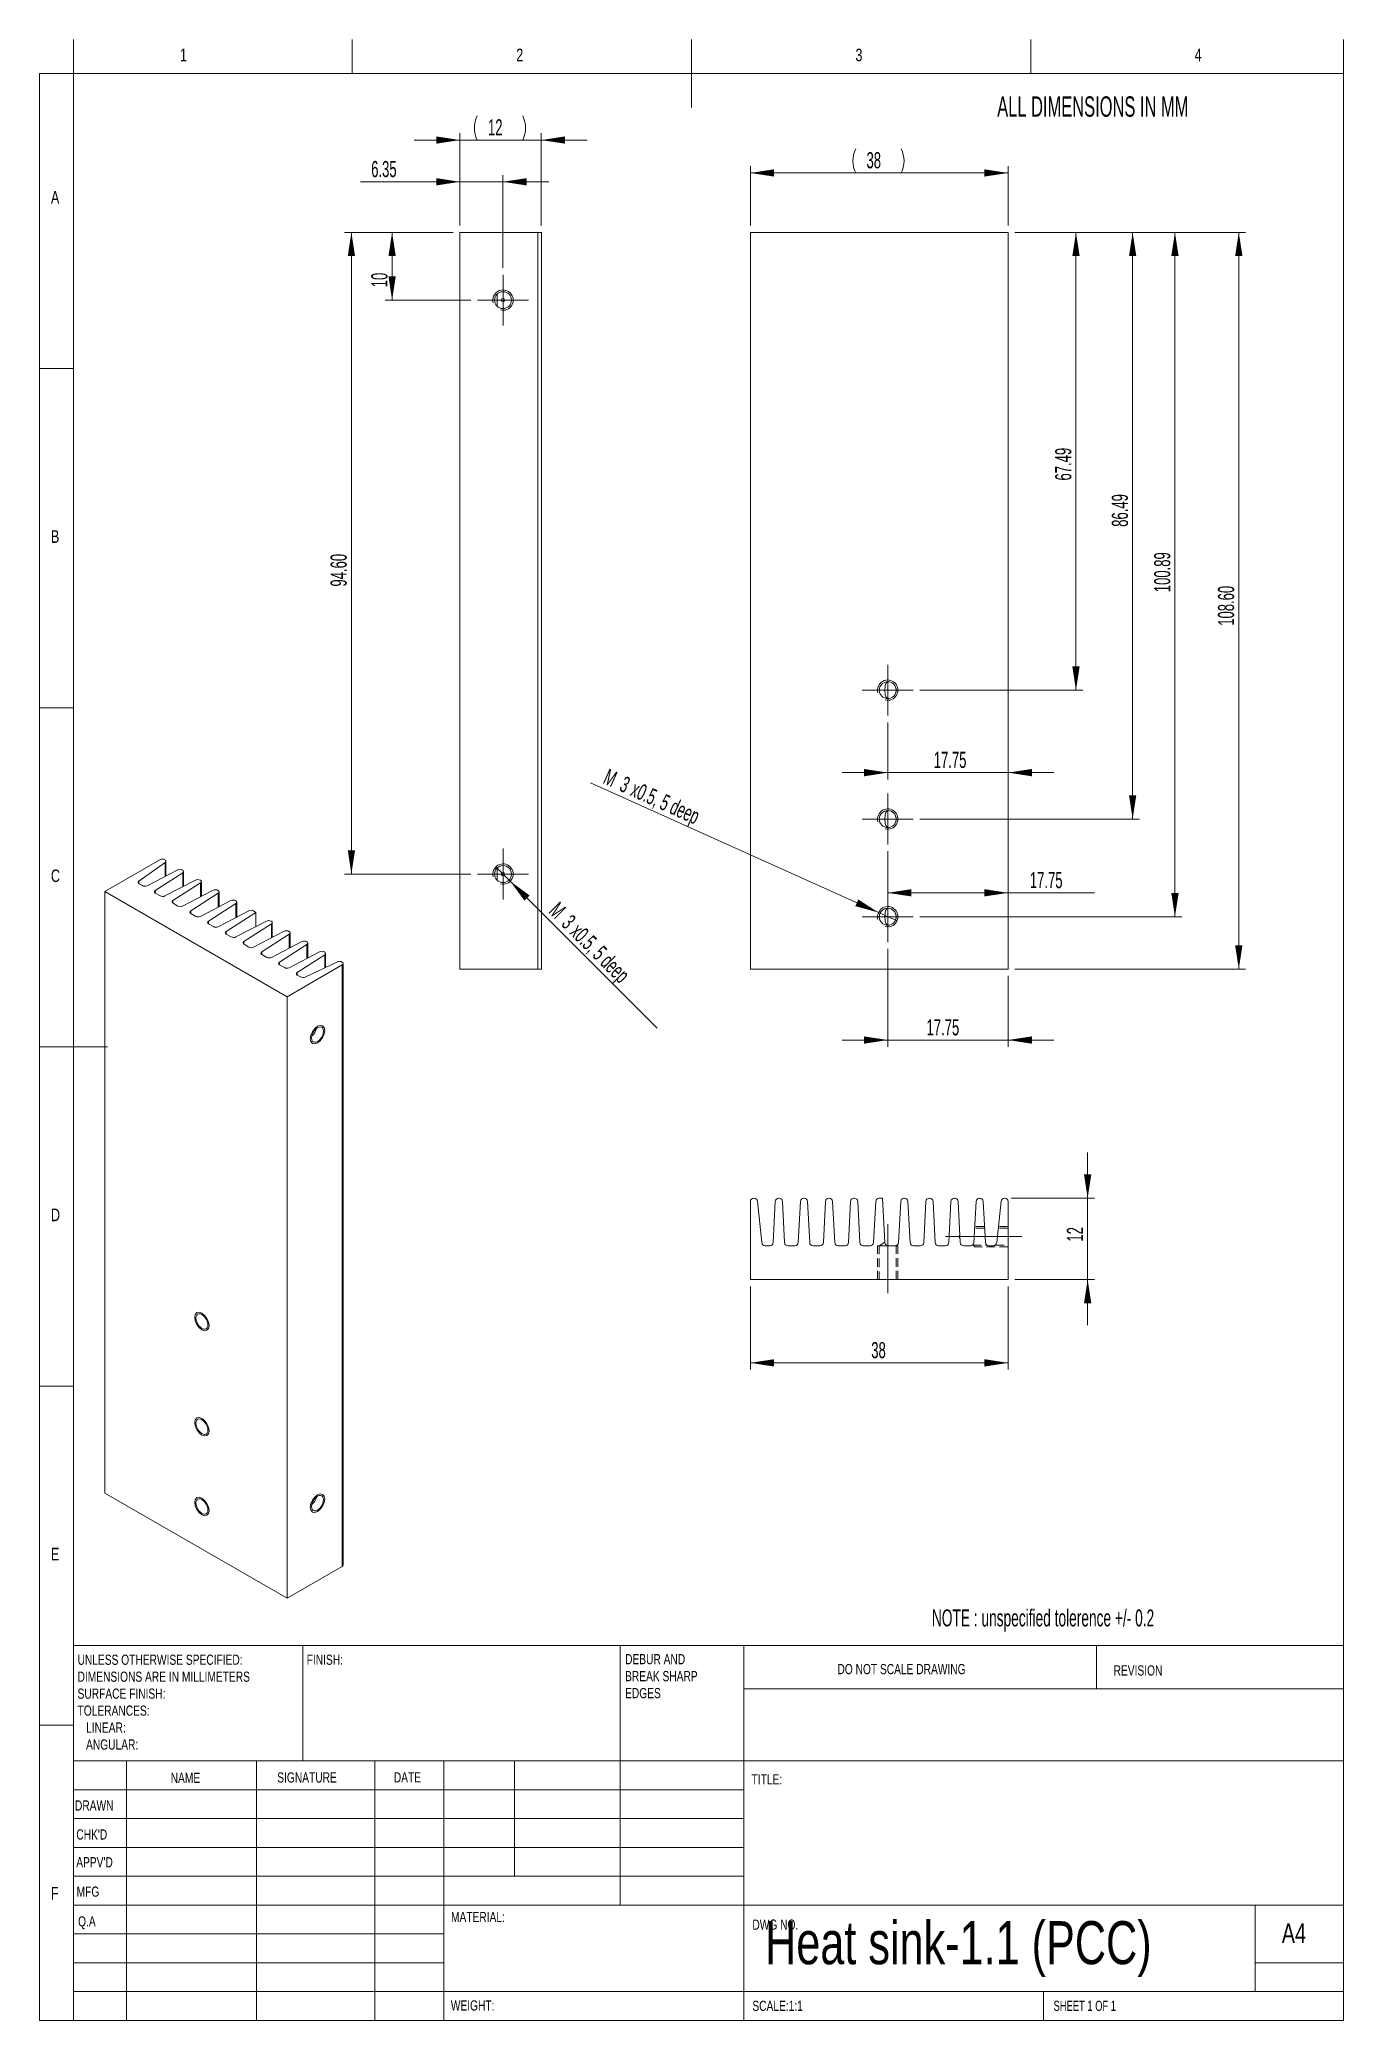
# Model space of a CAD drawing. Header units: millimetres. Extents: x 13 to 205, y 5 to 297.
import ezdxf

# ---------------------------------------------------------------- set-up
doc = ezdxf.new("R2010")
doc.units = ezdxf.units.MM
doc.linetypes.add('CENTERX2', pattern=[20.32, 12.7, -2.54, 2.54, -2.54])
doc.linetypes.add('HIDDEN', pattern=[1.905, 1.27, -0.635])
doc.styles.add('SLDTEXTSTYLE0', font='TXT', dxfattribs={"width": 0.605})
doc.styles.add('SLDTEXTSTYLE1', font='TXT', dxfattribs={"width": 0.75})
doc.styles.add('SLDTEXTSTYLE2', font='TXT', dxfattribs={"width": 0.6875})
doc.dimstyles.new('SLDDIMSTYLE0', dxfattribs={"dimtxt": 2.311487, "dimasz": 3.5, "dimexe": 0, "dimexo": 0.0625, "dimgap": 0.577872, "dimtad": 2, "dimrnd": 1e-09, "dimzin": 12, "dimdsep": 46, "dimtxsty": 'SLDTEXTSTYLE0', "dimsah": 1, "dimcen": 0.09, "dimadec": 0, "dimazin": 0, "dimtfac": 1, "dimtofl": 0, "dimtmove": 0, "dimatfit": 3, "dimfxl": 1, "dimtolj": 1, "dimtzin": 12, "dimarcsym": 0})
doc.dimstyles.new('SLDDIMSTYLE1', dxfattribs={"dimtxt": 2.311487, "dimasz": 3.5, "dimexe": 0, "dimexo": 0.0625, "dimgap": 0.577872, "dimtad": 2, "dimrnd": 1e-09, "dimzin": 12, "dimdsep": 46, "dimtxsty": 'SLDTEXTSTYLE0', "dimsah": 1, "dimcen": 0.09, "dimadec": 0, "dimazin": 0, "dimtfac": 1, "dimtofl": 0, "dimtmove": 0, "dimatfit": 3, "dimfxl": 1, "dimtolj": 1, "dimtzin": 12, "dimarcsym": 0})
doc.dimstyles.new('SLDDIMSTYLE2', dxfattribs={"dimtxt": 2.311487, "dimasz": 3.5, "dimexe": 0, "dimexo": 0.0625, "dimgap": 0.577872, "dimtad": 2, "dimrnd": 1e-09, "dimzin": 4, "dimdsep": 46, "dimtxsty": 'SLDTEXTSTYLE0', "dimsah": 1, "dimcen": 0.09, "dimadec": 0, "dimazin": 0, "dimtfac": 1, "dimtofl": 0, "dimtmove": 0, "dimatfit": 3, "dimfxl": 1, "dimtolj": 1, "dimtzin": 12, "dimarcsym": 0})
doc.dimstyles.new('SLDDIMSTYLE3', dxfattribs={"dimtxt": 2.311487, "dimasz": 3.5, "dimexe": 0, "dimexo": 0.0625, "dimgap": 0.577872, "dimtad": 2, "dimrnd": 1e-09, "dimzin": 12, "dimdsep": 46, "dimtxsty": 'SLDTEXTSTYLE0', "dimsah": 1, "dimcen": 0.09, "dimadec": 0, "dimazin": 0, "dimtfac": 1, "dimtmove": 0, "dimatfit": 3, "dimfxl": 1, "dimtolj": 1, "dimtzin": 12, "dimarcsym": 0})

msp = doc.modelspace()

# ---------------------------------------------------------------- texts
at = {"color": 7, "linetype": 'Continuous', "lineweight": 0, "attachment_point": 1}
for s, insert, char_height, style in [('1', (33.483, 295.668), 1.852, 'SLDTEXTSTYLE1'), ('2', (83.067, 295.668), 1.852, 'SLDTEXTSTYLE1'), ('3', (133.067, 295.668), 1.852, 'SLDTEXTSTYLE1'), ('4', (183.067, 295.668), 1.852, 'SLDTEXTSTYLE1'), ('ALL DIMENSIONS IN MM', (153.968, 288.633), 3, 'SLDTEXTSTYLE0'), ('A', (14.467, 274.668), 1.852, 'SLDTEXTSTYLE1'), ('B', (14.467, 224.668), 1.852, 'SLDTEXTSTYLE1'), ('C', (14.467, 174.668), 1.852, 'SLDTEXTSTYLE1'), ('D', (14.467, 124.668), 1.852, 'SLDTEXTSTYLE1'), ('E', (14.467, 74.668), 1.852, 'SLDTEXTSTYLE1'), ('NOTE : unspecified tolerence +/- 0.2', (144.338, 65.582), 2.5, 'SLDTEXTSTYLE0'), ('FINISH:', (52.171, 58.919), 1.5, 'SLDTEXTSTYLE1'), ('DO NOT SCALE DRAWING', (130.415, 57.533), 1.5, 'SLDTEXTSTYLE1'), ('REVISION', (171.128, 57.335), 1.5, 'SLDTEXTSTYLE1'), ('NAME', (32.122, 41.501), 1.5, 'SLDTEXTSTYLE1'), ('SIGNATURE', (47.834, 41.562), 1.5, 'SLDTEXTSTYLE1'), ('DATE', (65.015, 41.576), 1.5, 'SLDTEXTSTYLE1'), ('TITLE:', (117.756, 41.278), 1.5, 'SLDTEXTSTYLE1'), ('DRAWN', (18.012, 37.43), 1.5, 'SLDTEXTSTYLE1'), ("CHK'D", (18.21, 33.154), 1.5, 'SLDTEXTSTYLE1'), ("APPV'D", (18.202, 29.064), 1.5, 'SLDTEXTSTYLE1'), ('F', (14.467, 24.668), 1.852, 'SLDTEXTSTYLE1'), ('MFG', (18.255, 24.734), 1.5, 'SLDTEXTSTYLE1'), ('MATERIAL:', (73.446, 20.986), 1.5, 'SLDTEXTSTYLE1'), ('Q.A', (18.469, 20.35), 1.5, 'SLDTEXTSTYLE1'), ('DWG NO.', (117.874, 19.869), 1.5, 'SLDTEXTSTYLE1'), ('Heat sink-1.1 (PCC)', (119.751, 19.632), 6.35, 'SLDTEXTSTYLE1'), ('A4', (195.921, 19.3), 2.9104, 'SLDTEXTSTYLE1'), ('WEIGHT: ', (73.418, 7.949), 1.4986, 'SLDTEXTSTYLE1'), ('SCALE:1:1', (117.874, 7.9), 1.5, 'SLDTEXTSTYLE1'), ('SHEET 1 OF 1', (162.278, 7.9), 1.5, 'SLDTEXTSTYLE2')]:
    msp.add_mtext(s, dxfattribs=dict(at, insert=insert, char_height=char_height, style=style))

# ---------------------------------------------------------------- blocks, each defined once
blk = doc.blocks.new('SW_NOTE_0')
at = {"color": 0, "linetype": 'Continuous', "lineweight": 0, "char_height": 1.5, "attachment_point": 1, "style": 'SLDTEXTSTYLE1'}
for s, insert in [('DEBUR AND ', (0, 1.93)), ('BREAK SHARP ', (0, -0.57)), ('EDGES', (0, -3.07))]:
    blk.add_mtext(s, dxfattribs=dict(at, insert=insert))
blk = doc.blocks.new('SW_NOTE_1')
at = {"color": 0, "linetype": 'Continuous', "lineweight": 0, "char_height": 1.5, "attachment_point": 1, "style": 'SLDTEXTSTYLE1'}
for s, insert in [('UNLESS OTHERWISE SPECIFIED:', (0, 1.93)), ('DIMENSIONS ARE IN MILLIMETERS', (0, -0.57)), ('TOLERANCES:', (0, -5.57)), ('SURFACE FINISH:', (0, -3.07)), ('   LINEAR:', (0, -8.07)), ('   ANGULAR:', (0, -10.57))]:
    blk.add_mtext(s, dxfattribs=dict(at, insert=insert))
blk = doc.blocks.new('*D3')
at = {"color": 7, "linetype": 'Continuous', "lineweight": 0}
for p, q in [((117.58, 113.2), (117.58, 100.93)), ((155.58, 113.2), (155.58, 100.93)), ((117.58, 101.93), (155.58, 101.93))]:
    blk.add_line(p, q, dxfattribs=at)
for points in [[(117.58, 101.93), (121.08, 101.39), (121.08, 102.47)], [(155.58, 101.93), (152.08, 102.47), (152.08, 101.39)]]:
    blk.add_solid(points, dxfattribs=at)
at = {"color": 7, "linetype": 'Continuous', "lineweight": 0, "insert": (135.4, 105), "char_height": 2.381, "attachment_point": 1, "style": 'SLDTEXTSTYLE0'}
blk.add_mtext('38', dxfattribs=at)
blk = doc.blocks.new('*D4')
at = {"color": 7, "linetype": 'Continuous', "lineweight": 0}
for p, q in [((167.3, 126.2), (167.3, 132.93)), ((156.03, 126.2), (168.3, 126.2)), ((167.3, 114.2), (167.3, 126.2)), ((156.58, 114.2), (168.3, 114.2)), ((167.3, 114.2), (167.3, 107.47))]:
    blk.add_line(p, q, dxfattribs=at)
for points in [[(167.3, 126.2), (167.84, 129.7), (166.76, 129.7)], [(167.3, 114.2), (166.76, 110.7), (167.84, 110.7)]]:
    blk.add_solid(points, dxfattribs=at)
at = {"color": 7, "linetype": 'Continuous', "lineweight": 0, "insert": (164.23, 119.8), "char_height": 2.381, "attachment_point": 1, "rotation": 90, "style": 'SLDTEXTSTYLE0'}
blk.add_mtext('12', dxfattribs=at)
blk = doc.blocks.new('*D5')
at = {"color": 7, "linetype": 'Continuous', "lineweight": 0}
for p, q in [((156.58, 268.59), (190.58, 268.59)), ((189.58, 268.59), (189.58, 159.99)), ((156.58, 159.99), (190.58, 159.99))]:
    blk.add_line(p, q, dxfattribs=at)
for points in [[(189.58, 268.59), (189.04, 265.09), (190.12, 265.09)], [(189.58, 159.99), (190.12, 163.49), (189.04, 163.49)]]:
    blk.add_solid(points, dxfattribs=at)
at = {"color": 7, "linetype": 'Continuous', "lineweight": 0, "insert": (186.51, 210.59), "char_height": 2.381, "attachment_point": 1, "rotation": 90, "style": 'SLDTEXTSTYLE0'}
blk.add_mtext('108.60', dxfattribs=at)
blk = doc.blocks.new('*D6')
at = {"color": 7, "linetype": 'Continuous', "lineweight": 0}
for p, q in [((156.58, 268.59), (166.58, 268.59)), ((165.58, 268.59), (165.58, 201.1)), ((142.58, 201.1), (166.58, 201.1))]:
    blk.add_line(p, q, dxfattribs=at)
for points in [[(165.58, 268.59), (165.04, 265.09), (166.12, 265.09)], [(165.58, 201.1), (166.12, 204.6), (165.04, 204.6)]]:
    blk.add_solid(points, dxfattribs=at)
at = {"color": 7, "linetype": 'Continuous', "lineweight": 0, "insert": (162.51, 232), "char_height": 2.381, "attachment_point": 1, "rotation": 90, "style": 'SLDTEXTSTYLE0'}
blk.add_mtext('67.49', dxfattribs=at)
blk = doc.blocks.new('*D7')
at = {"color": 7, "linetype": 'Continuous', "lineweight": 0}
for p, q in [((156.58, 268.59), (174.93, 268.59)), ((173.93, 182.1), (173.93, 268.59)), ((142.58, 182.1), (174.93, 182.1))]:
    blk.add_line(p, q, dxfattribs=at)
for points in [[(173.93, 268.59), (173.4, 265.09), (174.47, 265.09)], [(173.93, 182.1), (174.47, 185.6), (173.4, 185.6)]]:
    blk.add_solid(points, dxfattribs=at)
at = {"color": 7, "linetype": 'Continuous', "lineweight": 0, "insert": (170.86, 225.18), "char_height": 2.381, "attachment_point": 1, "rotation": 90, "style": 'SLDTEXTSTYLE0'}
blk.add_mtext('86.49', dxfattribs=at)
blk = doc.blocks.new('*D8')
at = {"color": 7, "linetype": 'Continuous', "lineweight": 0}
for p, q in [((156.58, 268.59), (181.17, 268.59)), ((180.17, 167.7), (180.17, 268.59)), ((142.58, 167.7), (181.17, 167.7))]:
    blk.add_line(p, q, dxfattribs=at)
for points in [[(180.17, 268.59), (179.63, 265.09), (180.71, 265.09)], [(180.17, 167.7), (180.71, 171.2), (179.63, 171.2)]]:
    blk.add_solid(points, dxfattribs=at)
at = {"color": 7, "linetype": 'Continuous', "lineweight": 0, "insert": (177.1, 215.54), "char_height": 2.381, "attachment_point": 1, "rotation": 90, "style": 'SLDTEXTSTYLE0'}
blk.add_mtext('100.89', dxfattribs=at)
blk = doc.blocks.new('*D9')
at = {"color": 7, "linetype": 'Continuous', "lineweight": 0}
for p, q in [((137.83, 196.35), (137.83, 187.94)), ((137.83, 188.94), (131.1, 188.94)), ((137.83, 188.94), (155.58, 188.94)), ((155.58, 188.94), (162.31, 188.94))]:
    blk.add_line(p, q, dxfattribs=at)
for points in [[(137.83, 188.94), (134.33, 189.48), (134.33, 188.4)], [(155.58, 188.94), (159.08, 188.4), (159.08, 189.48)]]:
    blk.add_solid(points, dxfattribs=at)
at = {"color": 7, "linetype": 'Continuous', "lineweight": 0, "insert": (144.61, 192.01), "char_height": 2.381, "attachment_point": 1, "style": 'SLDTEXTSTYLE0'}
blk.add_mtext('17.75', dxfattribs=at)
blk = doc.blocks.new('*D10')
at = {"color": 7, "linetype": 'Continuous', "lineweight": 0}
for p, q in [((137.83, 162.95), (137.83, 148.52)), ((155.58, 158.99), (155.58, 148.52)), ((137.83, 149.52), (131.1, 149.52)), ((137.83, 149.52), (155.58, 149.52)), ((155.58, 149.52), (162.31, 149.52))]:
    blk.add_line(p, q, dxfattribs=at)
for points in [[(137.83, 149.52), (134.33, 150.06), (134.33, 148.98)], [(155.58, 149.52), (159.08, 148.98), (159.08, 150.06)]]:
    blk.add_solid(points, dxfattribs=at)
at = {"color": 7, "linetype": 'Continuous', "lineweight": 0, "insert": (143.55, 152.59), "char_height": 2.381, "attachment_point": 1, "style": 'SLDTEXTSTYLE0'}
blk.add_mtext('17.75', dxfattribs=at)
blk = doc.blocks.new('*D11')
at = {"color": 7, "linetype": 'Continuous', "lineweight": 0}
for p, q in [((137.83, 177.35), (137.83, 170.22)), ((137.83, 171.22), (155.58, 171.22)), ((155.58, 171.22), (168.3, 171.22))]:
    blk.add_line(p, q, dxfattribs=at)
for points in [[(137.83, 171.22), (141.33, 170.69), (141.33, 171.76)], [(155.58, 171.22), (152.08, 171.76), (152.08, 170.69)]]:
    blk.add_solid(points, dxfattribs=at)
at = {"color": 7, "linetype": 'Continuous', "lineweight": 0, "insert": (158.78, 174.29), "char_height": 2.381, "attachment_point": 1, "style": 'SLDTEXTSTYLE0'}
blk.add_mtext('17.75', dxfattribs=at)
blk = doc.blocks.new('*D12')
at = {"color": 7, "linetype": 'Continuous', "lineweight": 0}
for q in [(93.99, 187.44), (139.2, 167.08)]:
    blk.add_line((136.46, 168.32), q, dxfattribs=at)
blk.add_solid([(136.46, 168.32), (133.49, 170.24), (133.05, 169.26)], dxfattribs=at)
at = {"color": 7, "linetype": 'Continuous', "lineweight": 0, "attachment_point": 1, "rotation": 335.7555, "style": 'SLDTEXTSTYLE0'}
for s, insert, char_height in [('M', (96.69, 189.59), 2.38), ('3', (99.1, 188.5), 2.38), ('x0.5, 5 deep', (100.71, 187.78), 2.3813)]:
    blk.add_mtext(s, dxfattribs=dict(at, insert=insert, char_height=char_height))
blk = doc.blocks.new('*D13')
at = {"color": 7, "linetype": 'Continuous', "lineweight": 0}
for p, q in [((117.58, 269.59), (117.58, 278.34)), ((155.58, 269.59), (155.58, 278.34)), ((117.58, 277.34), (155.58, 277.34))]:
    blk.add_line(p, q, dxfattribs=at)
for centre, start, end in [((136.66, 279.12), 153.4349, 206.5651), ((136.26, 279.12), 333.4349, 26.5651)]:
    blk.add_arc(centre, 3.97, start, end, dxfattribs=at)
for points in [[(117.58, 277.34), (121.08, 276.81), (121.08, 277.88)], [(155.58, 277.34), (152.08, 277.88), (152.08, 276.81)]]:
    blk.add_solid(points, dxfattribs=at)
at = {"color": 7, "linetype": 'Continuous', "lineweight": 0, "insert": (134.7, 280.41), "char_height": 2.381, "attachment_point": 1, "style": 'SLDTEXTSTYLE0'}
blk.add_mtext('38', dxfattribs=at)
blk = doc.blocks.new('SW_CENTERMARKSYMBOL_0')
at = {"color": 0, "linetype": 'Continuous', "lineweight": 0}
for p, q in [((0, 2.5), (0, 3.75)), ((-2.5, 0), (-3.75, 0)), ((0, 0), (-2.5, 0)), ((0, 0), (0, 2.5)), ((0, 0), (0, -2.5)), ((0, 0), (2.5, 0)), ((2.5, 0), (3.75, 0)), ((0, -2.5), (0, -3.75))]:
    blk.add_line(p, q, dxfattribs=at)
blk = doc.blocks.new('SW_CENTERMARKSYMBOL_1')
at = {"color": 0, "linetype": 'Continuous', "lineweight": 0}
for p, q in [((0, 2.5), (0, 3.75)), ((-2.5, 0), (-3.75, 0)), ((0, 0), (-2.5, 0)), ((0, 0), (0, 2.5)), ((0, 0), (0, -2.5)), ((0, 0), (2.5, 0)), ((2.5, 0), (3.75, 0)), ((0, -2.5), (0, -3.75))]:
    blk.add_line(p, q, dxfattribs=at)
blk = doc.blocks.new('SW_CENTERMARKSYMBOL_2')
at = {"color": 0, "linetype": 'Continuous', "lineweight": 0}
for p, q in [((0, 2.5), (0, 3.75)), ((-2.5, 0), (-3.75, 0)), ((0, 0), (-2.5, 0)), ((0, 0), (0, 2.5)), ((0, 0), (0, -2.5)), ((0, 0), (2.5, 0)), ((2.5, 0), (3.75, 0)), ((0, -2.5), (0, -3.75))]:
    blk.add_line(p, q, dxfattribs=at)
blk = doc.blocks.new('*D17')
at = {"color": 7, "linetype": 'Continuous', "lineweight": 0}
for p, q in [((74.76, 282.19), (68.03, 282.19)), ((74.76, 269.59), (74.76, 283.19)), ((74.76, 282.19), (86.76, 282.19)), ((86.76, 269.59), (86.76, 283.19)), ((86.76, 282.19), (93.5, 282.19))]:
    blk.add_line(p, q, dxfattribs=at)
for centre, start, end in [((80.86, 283.97), 153.4349, 206.5651), ((80.47, 283.97), 333.4349, 26.5651)]:
    blk.add_arc(centre, 3.97, start, end, dxfattribs=at)
for points in [[(74.76, 282.19), (71.26, 282.73), (71.26, 281.66)], [(86.76, 282.19), (90.26, 281.66), (90.26, 282.73)]]:
    blk.add_solid(points, dxfattribs=at)
at = {"color": 7, "linetype": 'Continuous', "lineweight": 0, "insert": (78.9, 285.26), "char_height": 2.381, "attachment_point": 1, "style": 'SLDTEXTSTYLE0'}
blk.add_mtext('12', dxfattribs=at)
blk = doc.blocks.new('*D18')
at = {"color": 7, "linetype": 'Continuous', "lineweight": 0}
for p, q in [((73.76, 268.59), (63.76, 268.59)), ((64.76, 268.59), (64.76, 258.59)), ((76.36, 258.59), (63.76, 258.59))]:
    blk.add_line(p, q, dxfattribs=at)
for points in [[(64.76, 268.59), (64.23, 265.09), (65.3, 265.09)], [(64.76, 258.59), (65.3, 262.09), (64.23, 262.09)]]:
    blk.add_solid(points, dxfattribs=at)
at = {"color": 7, "linetype": 'Continuous', "lineweight": 0, "insert": (61.69, 260.49), "char_height": 2.381, "attachment_point": 1, "rotation": 90, "style": 'SLDTEXTSTYLE0'}
blk.add_mtext('10', dxfattribs=at)
blk = doc.blocks.new('*D19')
at = {"color": 7, "linetype": 'Continuous', "lineweight": 0}
for p, q in [((73.76, 268.59), (57.76, 268.59)), ((58.76, 268.59), (58.76, 173.99)), ((76.36, 173.99), (57.76, 173.99))]:
    blk.add_line(p, q, dxfattribs=at)
for points in [[(58.76, 268.59), (58.23, 265.09), (59.3, 265.09)], [(58.76, 173.99), (59.3, 177.49), (58.23, 177.49)]]:
    blk.add_solid(points, dxfattribs=at)
at = {"color": 7, "linetype": 'Continuous', "lineweight": 0, "insert": (55.69, 216.37), "char_height": 2.381, "attachment_point": 1, "rotation": 90, "style": 'SLDTEXTSTYLE0'}
blk.add_mtext('94.60', dxfattribs=at)
blk = doc.blocks.new('*D20')
at = {"color": 7, "linetype": 'Continuous', "lineweight": 0}
for q in [(80.05, 175.05), (103.82, 151.29)]:
    blk.add_line((82.18, 172.93), q, dxfattribs=at)
blk.add_solid([(82.18, 172.93), (84.27, 170.07), (85.03, 170.84)], dxfattribs=at)
at = {"color": 7, "linetype": 'Continuous', "lineweight": 0, "attachment_point": 1, "rotation": 315, "style": 'SLDTEXTSTYLE0'}
for s, insert, char_height in [('M', (89.4, 170.04), 2.38), ('3', (91.27, 168.17), 2.38), ('x0.5, 5 deep', (92.52, 166.92), 2.3813)]:
    blk.add_mtext(s, dxfattribs=dict(at, insert=insert, char_height=char_height))
blk = doc.blocks.new('*D21')
at = {"color": 7, "linetype": 'Continuous', "lineweight": 0}
for p, q in [((74.76, 276.04), (60.09, 276.04)), ((74.76, 269.59), (74.76, 277.04)), ((74.76, 276.04), (81.11, 276.04)), ((81.11, 263.34), (81.11, 277.04)), ((81.11, 276.04), (87.85, 276.04))]:
    blk.add_line(p, q, dxfattribs=at)
for points in [[(74.76, 276.04), (71.26, 276.58), (71.26, 275.5)], [(81.11, 276.04), (84.61, 275.5), (84.61, 276.58)]]:
    blk.add_solid(points, dxfattribs=at)
at = {"color": 7, "linetype": 'Continuous', "lineweight": 0, "insert": (61.68, 279.11), "char_height": 2.381, "attachment_point": 1, "style": 'SLDTEXTSTYLE0'}
blk.add_mtext('6.35', dxfattribs=at)
blk = doc.blocks.new('SW_CENTERMARKSYMBOL_3')
at = {"color": 0, "linetype": 'Continuous', "lineweight": 0}
for p, q in [((0, 2.5), (0, 3.75)), ((-2.5, 0), (-3.75, 0)), ((0, 0), (-2.5, 0)), ((0, 0), (0, 2.5)), ((0, 0), (0, -2.5)), ((0, 0), (2.5, 0)), ((2.5, 0), (3.75, 0)), ((0, -2.5), (0, -3.75))]:
    blk.add_line(p, q, dxfattribs=at)
blk = doc.blocks.new('SW_CENTERMARKSYMBOL_4')
at = {"color": 0, "linetype": 'Continuous', "lineweight": 0}
for p, q in [((0, 2.5), (0, 3.75)), ((-2.5, 0), (-3.75, 0)), ((0, 0), (-2.5, 0)), ((0, 0), (0, 2.5)), ((0, 0), (0, -2.5)), ((0, 0), (2.5, 0)), ((2.5, 0), (3.75, 0)), ((0, -2.5), (0, -3.75))]:
    blk.add_line(p, q, dxfattribs=at)

# ---------------------------------------------------------------- dimensions: what is measured, and where the dimension line sits
at = {"color": 7, "linetype": 'Continuous', "lineweight": 0}
for base, p1, p2, dimstyle, picture, middle in [((86.764, 282.195), (74.764, 268.59), (86.764, 268.59), 'SLDDIMSTYLE1', '*D17', (80.663, 282.195)), ((155.579, 277.344), (117.579, 268.59), (155.579, 268.59), 'SLDDIMSTYLE0', '*D13', (136.46, 277.344))]:
    dim = msp.add_linear_dim(base=base, p1=p1, p2=p2, text='(<>)', dimstyle=dimstyle, dxfattribs=at)
    dim.commit()
    dim.dimension.update_dxf_attribs({"geometry": picture, "text_midpoint": middle, "dimtype": 160})
for base, p1, p2, dimstyle, picture, middle in [((81.114, 276.037), (74.764, 268.59), (81.114, 262.34), 'SLDDIMSTYLE1', '*D21', (64.764, 276.037)), ((155.579, 188.941), (137.829, 197.35), (155.579, 159.99), 'SLDDIMSTYLE1', '*D9', (148.576, 188.941)), ((155.579, 171.225), (137.829, 178.35), (155.579, 159.99), 'SLDDIMSTYLE0', '*D11', (162.744, 171.225)), ((155.579, 149.518), (137.829, 163.95), (155.579, 159.99), 'SLDDIMSTYLE1', '*D10', (147.517, 149.518)), ((155.579, 101.93), (117.579, 114.204), (155.579, 114.204), 'SLDDIMSTYLE0', '*D3', (137.167, 101.93))]:
    dim = msp.add_linear_dim(base=base, p1=p1, p2=p2, dimstyle=dimstyle, dxfattribs=at)
    dim.commit()
    dim.dimension.update_dxf_attribs({"geometry": picture, "text_midpoint": middle, "dimtype": 160})
for base, p1, p2, dimstyle, picture, middle in [((58.764, 173.99), (74.764, 268.59), (77.364, 173.99), 'SLDDIMSTYLE2', '*D19', (58.764, 220.335)), ((64.764, 258.59), (74.764, 268.59), (77.364, 258.59), 'SLDDIMSTYLE0', '*D18', (64.764, 262.257)), ((165.579, 201.1), (155.579, 268.59), (141.579, 201.1), 'SLDDIMSTYLE0', '*D6', (165.579, 235.972)), ((173.934, 268.59), (141.579, 182.1), (155.579, 268.59), 'SLDDIMSTYLE0', '*D7', (173.934, 229.143)), ((180.169, 268.59), (141.579, 167.7), (155.579, 268.59), 'SLDDIMSTYLE0', '*D8', (180.169, 220.386)), ((189.579, 159.99), (155.579, 268.59), (155.579, 159.99), 'SLDDIMSTYLE2', '*D5', (189.579, 215.441)), ((167.301, 126.204), (155.579, 114.204), (155.029, 126.204), 'SLDDIMSTYLE1', '*D4', (167.301, 121.56))]:
    dim = msp.add_linear_dim(base=base, p1=p1, p2=p2, angle=90, dimstyle=dimstyle, dxfattribs=at)
    dim.commit()
    dim.dimension.update_dxf_attribs({"geometry": picture, "text_midpoint": middle, "dimtype": 160})
for p1, p2, picture, middle in [((139.197, 167.084), (136.461, 168.316), '*D12', (105.363, 182.321)), ((80.054, 175.051), (82.175, 172.929), '*D20', (95.021, 160.083))]:
    dim = msp.add_diameter_dim_2p(p1=p1, p2=p2, text='M<>x0.5, 5 deep', dimstyle='SLDDIMSTYLE3', override={"dimpost": '<>'}, dxfattribs=at)
    dim.commit()
    dim.dimension.update_dxf_attribs({"geometry": picture, "text_midpoint": middle, "dimtype": 163})

# ---------------------------------------------------------------- linework, layer by layer
at = {"color": 7, "linetype": 'Continuous', "lineweight": 0}
for p, q in [((17.8, 292), (17.8, 297)), ((58.9, 292), (58.9, 297)), ((108.9, 297), (108.9, 287)), ((158.9, 292), (158.9, 297)), ((205, 292), (205, 297)), ((12.8, 292), (12.8, 5)), ((17.8, 292), (12.8, 292)), ((17.8, 292), (17.8, 5)), ((205, 292), (17.8, 292)), ((205, 5), (205, 292)), ((17.8, 248.5), (12.8, 248.5)), ((12.8, 198.5), (17.8, 198.5)), ((12.8, 148.5), (22.8, 148.5)), ((12.8, 98.5), (17.8, 98.5)), ((17.8, 60.25), (205, 60.25)), ((17.8, 60.25), (17.8, 5)), ((17.8, 60.25), (17.8, 5)), ((51.6, 43.25), (51.6, 60.25)), ((98.4, 60.25), (98.4, 22)), ((116.6, 60.25), (116.6, 5)), ((168.6, 53.875), (168.6, 60.25)), ((205, 53.875), (116.6, 53.875)), ((17.8, 48.5), (12.8, 48.5)), ((205, 43.25), (17.8, 43.25)), ((25.6, 43.25), (25.6, 5)), ((44.791, 43.25), (44.791, 5)), ((62.199, 43.25), (62.199, 5)), ((72.4, 5), (72.4, 43.25)), ((82.8, 26.25), (82.8, 43.25)), ((116.6, 39), (17.8, 39)), ((116.6, 34.75), (17.8, 34.75)), ((116.6, 30.5), (17.8, 30.5)), ((116.6, 26.25), (17.8, 26.25)), ((72.4, 22), (17.8, 22)), ((72.4, 22), (205, 22)), ((192, 9.25), (192, 22)), ((72.4, 17.75), (17.8, 17.75)), ((72.4, 13.5), (17.8, 13.5)), ((205, 13.5), (192, 13.5)), ((17.8, 9.25), (205, 9.25)), ((160.8, 5), (160.8, 9.25)), ((12.8, 5), (17.8, 5)), ((17.8, 5), (205, 5))]:
    msp.add_line(p, q, dxfattribs=at)
at = {"color": 7, "linetype": 'Continuous', "lineweight": 15}
for p, q in [((74.764, 268.59), (74.764, 159.99)), ((74.764, 268.59), (86.264, 268.59)), ((86.264, 159.99), (86.264, 268.59)), ((86.264, 268.59), (86.764, 268.59)), ((86.764, 268.59), (86.764, 159.99)), ((117.579, 268.59), (155.579, 268.59)), ((117.579, 268.59), (117.579, 159.99)), ((155.579, 268.59), (155.579, 159.99)), ((30.537, 176.101), (22.405, 171.406)), ((27.451, 172.941), (31.314, 175.694)), ((31.279, 176.08), (31.244, 176.101)), ((31.425, 173.713), (31.425, 175.876)), ((27.962, 172.28), (27.486, 172.555)), ((33.154, 174.611), (28.65, 172.27)), ((29.841, 171.582), (33.896, 174.183)), ((35.77, 173.101), (31.266, 170.76)), ((32.457, 170.072), (36.512, 172.672)), ((33.878, 174.58), (33.842, 174.601)), ((34.025, 172.193), (34.025, 174.376)), ((36.494, 173.069), (36.458, 173.09)), ((36.641, 170.683), (36.641, 172.865)), ((22.405, 171.406), (22.405, 82.73)), ((22.405, 171.406), (49.275, 155.894)), ((30.578, 170.77), (29.859, 171.185)), ((33.194, 169.26), (32.475, 169.675)), ((38.387, 171.59), (33.883, 169.249)), ((35.073, 168.562), (39.129, 171.162)), ((41.003, 170.08), (36.499, 167.739)), ((37.69, 167.051), (41.745, 169.651)), ((39.111, 171.559), (39.075, 171.58)), ((39.257, 169.173), (39.257, 171.355)), ((41.727, 170.049), (41.691, 170.07)), ((41.873, 167.662), (41.873, 169.845)), ((35.811, 167.749), (35.091, 168.165)), ((38.427, 166.239), (37.708, 166.654)), ((43.619, 168.57), (39.115, 166.228)), ((40.306, 165.541), (44.679, 168.345)), ((46.235, 167.059), (41.731, 164.718)), ((42.922, 164.031), (46.978, 166.631)), ((44.679, 168.345), (44.307, 168.559)), ((44.679, 166.25), (44.679, 168.345)), ((46.96, 167.028), (46.924, 167.049)), ((47.106, 164.641), (47.106, 166.824)), ((41.043, 164.729), (40.324, 165.144)), ((43.66, 163.218), (42.94, 163.633)), ((48.852, 165.549), (44.348, 163.208)), ((45.539, 162.52), (49.594, 165.12)), ((51.468, 164.039), (46.964, 161.697)), ((48.155, 161.01), (52.21, 163.61)), ((49.576, 165.518), (49.54, 165.538)), ((49.722, 163.131), (49.722, 165.314)), ((52.192, 164.007), (52.156, 164.028)), ((52.339, 161.621), (52.339, 163.803)), ((46.276, 161.708), (45.557, 162.123)), ((48.892, 160.197), (48.173, 160.613)), ((54.084, 162.528), (49.58, 160.187)), ((50.771, 159.5), (54.827, 162.1)), ((56.703, 161.038), (51.933, 158.808)), ((54.808, 162.497), (54.772, 162.518)), ((54.955, 160.22), (54.955, 162.293)), ((57.407, 160.997), (57.372, 161.017)), ((57.553, 72.117), (57.553, 160.793)), ((49.275, 155.894), (57.407, 160.589)), ((51.265, 158.828), (50.789, 159.102)), ((57.407, 71.912), (57.407, 160.589)), ((74.764, 159.99), (86.264, 159.99)), ((86.764, 159.99), (86.264, 159.99)), ((117.579, 159.99), (155.579, 159.99)), ((49.275, 155.894), (49.275, 67.218)), ((117.579, 125.704), (117.579, 114.204)), ((118.129, 126.204), (118.079, 126.204)), ((119.268, 119.651), (118.626, 125.756)), ((121.254, 125.73), (120.937, 119.677)), ((121.805, 126.204), (121.754, 126.204)), ((122.621, 119.677), (122.304, 125.73)), ((124.954, 125.73), (124.637, 119.677)), ((125.505, 126.204), (125.454, 126.204)), ((126.321, 119.677), (126.004, 125.73)), ((128.654, 125.73), (128.337, 119.677)), ((129.205, 126.204), (129.154, 126.204)), ((130.021, 119.677), (129.704, 125.73)), ((132.354, 125.73), (132.037, 119.677)), ((132.905, 126.204), (132.854, 126.204)), ((133.721, 119.677), (133.404, 125.73)), ((136.054, 125.73), (135.737, 119.677)), ((137.079, 126.204), (136.554, 126.204)), ((137.421, 119.677), (137.079, 126.204)), ((139.754, 125.73), (139.437, 119.677)), ((140.305, 126.204), (140.254, 126.204)), ((141.121, 119.677), (140.804, 125.73)), ((143.454, 125.73), (143.137, 119.677)), ((144.005, 126.204), (143.954, 126.204)), ((144.821, 119.677), (144.504, 125.73)), ((147.154, 125.73), (146.837, 119.677)), ((147.705, 126.204), (147.654, 126.204)), ((148.521, 119.677), (148.204, 125.73)), ((150.854, 125.73), (150.537, 119.677)), ((151.405, 126.204), (151.354, 126.204)), ((152.221, 119.677), (151.904, 125.73)), ((154.532, 125.756), (153.89, 119.651)), ((155.079, 126.204), (155.029, 126.204)), ((155.579, 114.204), (155.579, 125.704)), ((120.438, 119.204), (119.765, 119.204)), ((124.138, 119.204), (123.12, 119.204)), ((127.838, 119.204), (126.82, 119.204)), ((131.538, 119.204), (130.52, 119.204)), ((135.238, 119.204), (134.22, 119.204)), ((138.938, 119.204), (137.92, 119.204)), ((139.056, 119.218), (139.046, 119.223)), ((142.638, 119.204), (141.62, 119.204)), ((146.338, 119.204), (145.32, 119.204)), ((150.038, 119.204), (149.02, 119.204)), ((153.393, 119.204), (152.72, 119.204)), ((117.579, 114.204), (155.579, 114.204)), ((22.405, 82.73), (49.275, 67.218)), ((49.275, 67.218), (57.407, 71.912))]:
    msp.add_line(p, q, dxfattribs=at)
at = {"color": 110, "linetype": 'Continuous', "lineweight": 15}
for p, q in [((80.238, 259.482), (80.238, 257.699)), ((31.314, 173.655), (31.314, 175.694)), ((27.451, 172.941), (27.451, 172.577)), ((33.896, 172.127), (33.896, 174.183)), ((36.512, 170.616), (36.512, 172.672)), ((80.238, 174.882), (80.238, 173.099)), ((29.841, 171.582), (29.841, 171.196)), ((32.457, 170.072), (32.457, 169.686)), ((39.129, 169.106), (39.129, 171.162)), ((41.745, 167.595), (41.745, 169.651)), ((35.073, 168.562), (35.073, 168.175)), ((37.69, 167.051), (37.69, 166.665)), ((46.978, 164.575), (46.978, 166.631)), ((40.306, 165.541), (40.306, 165.155)), ((42.922, 164.031), (42.922, 163.644)), ((49.594, 163.064), (49.594, 165.12)), ((52.21, 161.554), (52.21, 163.61)), ((45.539, 162.52), (45.539, 162.134)), ((48.155, 161.01), (48.155, 160.624)), ((54.827, 160.16), (54.827, 162.1)), ((50.771, 159.5), (50.771, 159.113))]:
    msp.add_line(p, q, dxfattribs=at)
at = {"color": 7, "linetype": 'CENTERX2', "lineweight": 0}
for p, q in [((137.829, 119.204), (137.829, 122.383)), ((146.328, 120.554), (157.579, 120.554)), ((137.829, 119.204), (137.829, 112.204))]:
    msp.add_line(p, q, dxfattribs=at)
at = {"color": 7, "linetype": 'HIDDEN', "lineweight": 0}
for p, q in [((148.463, 120.779), (148.328, 120.554)), ((148.328, 120.554), (148.489, 120.285)), ((152.11, 121.804), (150.648, 121.804)), ((152.097, 122.054), (150.662, 122.054)), ((152.097, 122.054), (150.662, 122.054)), ((155.579, 121.804), (154.117, 121.804)), ((155.579, 122.054), (154.143, 122.054)), ((155.579, 122.054), (154.143, 122.054)), ((136.329, 114.204), (136.329, 119.204)), ((139.329, 119.204), (136.329, 119.204)), ((136.329, 114.204), (136.329, 119.204)), ((139.329, 119.204), (136.329, 119.204)), ((136.329, 114.204), (136.329, 119.204)), ((139.329, 119.204), (136.329, 119.204)), ((137.418, 119.707), (136.579, 119.204)), ((137.92, 119.204), (136.579, 119.204)), ((136.579, 119.204), (136.579, 114.204)), ((139.079, 119.204), (138.938, 119.204)), ((139.079, 119.204), (139.056, 119.218)), ((139.079, 114.204), (139.079, 119.204)), ((139.329, 114.204), (139.329, 119.204)), ((139.329, 114.204), (139.329, 119.204)), ((139.329, 114.204), (139.329, 119.204)), ((150.341, 119.304), (152.417, 119.304)), ((150.579, 119.054), (150.579, 119.304)), ((150.579, 119.054), (150.579, 119.304)), ((155.579, 119.054), (150.579, 119.054)), ((155.579, 119.054), (150.579, 119.054)), ((153.701, 119.304), (155.579, 119.304))]:
    msp.add_line(p, q, dxfattribs=at)
at = {"color": 7, "linetype": 'Continuous', "lineweight": 15, "flags": 128}
for points in [[(31.314, 175.694), (31.365, 175.738), (31.401, 175.787), (31.421, 175.838), (31.425, 175.891), (31.412, 175.943), (31.382, 175.994), (31.338, 176.04), (31.279, 176.08)], [(27.486, 172.555), (27.428, 172.596), (27.383, 172.642), (27.354, 172.692), (27.34, 172.744), (27.344, 172.797), (27.364, 172.848), (27.4, 172.897), (27.451, 172.941)], [(54.649, 150.831), (54.619, 151.078), (54.531, 151.273), (54.39, 151.404), (54.207, 151.46), (53.994, 151.439), (53.765, 151.342), (53.536, 151.175), (53.323, 150.95), (53.14, 150.682), (53, 150.39), (52.911, 150.092), (52.881, 149.811), (52.911, 149.564), (53, 149.369), (53.14, 149.239), (53.323, 149.182), (53.536, 149.203), (53.765, 149.3), (53.994, 149.467), (54.207, 149.692), (54.39, 149.96), (54.531, 150.253), (54.619, 150.55), (54.649, 150.831)], [(37.608, 107.521), (37.578, 107.803), (37.489, 108.1), (37.349, 108.393), (37.166, 108.661), (36.953, 108.886), (36.724, 109.052), (36.495, 109.15), (36.282, 109.171), (36.099, 109.114), (35.958, 108.984), (35.87, 108.789), (35.84, 108.542), (35.87, 108.26), (35.958, 107.963), (36.099, 107.671), (36.282, 107.403), (36.495, 107.178), (36.724, 107.011), (36.953, 106.914), (37.166, 106.893), (37.349, 106.949), (37.489, 107.079), (37.578, 107.275), (37.608, 107.521)], [(37.608, 92.007), (37.578, 92.289), (37.489, 92.586), (37.349, 92.878), (37.166, 93.146), (36.953, 93.371), (36.724, 93.538), (36.495, 93.635), (36.282, 93.657), (36.099, 93.6), (35.958, 93.47), (35.87, 93.274), (35.84, 93.028), (35.87, 92.746), (35.958, 92.449), (36.099, 92.157), (36.282, 91.889), (36.495, 91.664), (36.724, 91.497), (36.953, 91.399), (37.166, 91.378), (37.349, 91.435), (37.489, 91.565), (37.578, 91.76), (37.608, 92.007)], [(37.608, 80.249), (37.578, 80.531), (37.489, 80.828), (37.349, 81.12), (37.166, 81.388), (36.953, 81.613), (36.724, 81.78), (36.495, 81.877), (36.282, 81.898), (36.099, 81.842), (35.958, 81.711), (35.87, 81.516), (35.84, 81.27), (35.87, 80.988), (35.958, 80.691), (36.099, 80.398), (36.282, 80.13), (36.495, 79.905), (36.724, 79.739), (36.953, 79.641), (37.166, 79.62), (37.349, 79.677), (37.489, 79.807), (37.578, 80.002), (37.608, 80.249)], [(54.649, 81.752), (54.619, 81.999), (54.531, 82.194), (54.39, 82.324), (54.207, 82.381), (53.994, 82.36), (53.765, 82.262), (53.536, 82.096), (53.323, 81.871), (53.14, 81.603), (53, 81.31), (52.911, 81.013), (52.881, 80.732), (52.911, 80.485), (53, 80.29), (53.14, 80.159), (53.323, 80.103), (53.536, 80.124), (53.765, 80.221), (53.994, 80.388), (54.207, 80.613), (54.39, 80.881), (54.531, 81.173), (54.619, 81.47), (54.649, 81.752)]]:
    msp.add_lwpolyline(points, dxfattribs=at)
at = {"color": 7, "linetype": 'Continuous', "lineweight": 0, "flags": 128}
for points in [[(54.826, 150.933), (54.745, 150.418), (54.515, 149.888), (54.171, 149.424), (53.765, 149.096), (53.359, 148.955), (53.015, 149.022), (52.785, 149.287), (52.704, 149.709), (52.785, 150.224), (53.015, 150.754), (53.359, 151.218), (53.765, 151.546), (54.171, 151.687), (54.515, 151.62), (54.745, 151.356), (54.826, 150.933)], [(36.724, 106.807), (36.318, 107.134), (35.974, 107.599), (35.744, 108.129), (35.663, 108.644), (35.744, 109.066), (35.974, 109.331), (36.318, 109.398), (36.724, 109.257), (37.13, 108.929), (37.474, 108.465), (37.704, 107.935), (37.785, 107.419), (37.704, 106.997), (37.474, 106.733), (37.13, 106.666), (36.724, 106.807)], [(36.724, 91.293), (36.318, 91.62), (35.974, 92.084), (35.744, 92.614), (35.663, 93.13), (35.744, 93.552), (35.974, 93.816), (36.318, 93.883), (36.724, 93.742), (37.13, 93.415), (37.474, 92.951), (37.704, 92.42), (37.785, 91.905), (37.704, 91.483), (37.474, 91.218), (37.13, 91.152), (36.724, 91.293)], [(36.724, 79.534), (36.318, 79.862), (35.974, 80.326), (35.744, 80.856), (35.663, 81.372), (35.744, 81.794), (35.974, 82.058), (36.318, 82.125), (36.724, 81.984), (37.13, 81.657), (37.474, 81.192), (37.704, 80.662), (37.785, 80.147), (37.704, 79.725), (37.474, 79.46), (37.13, 79.393), (36.724, 79.534)], [(54.826, 81.854), (54.745, 81.339), (54.515, 80.809), (54.171, 80.345), (53.765, 80.017), (53.359, 79.876), (53.015, 79.943), (52.785, 80.207), (52.704, 80.629), (52.785, 81.145), (53.015, 81.675), (53.359, 82.139), (53.765, 82.467), (54.171, 82.608), (54.515, 82.541), (54.745, 82.276), (54.826, 81.854)]]:
    msp.add_lwpolyline(points, dxfattribs=at)
at = {"color": 7, "linetype": 'Continuous', "lineweight": 15}
for centre in [(81.114, 258.59), (137.829, 201.1), (137.829, 182.1), (81.114, 173.99), (137.829, 167.7)]:
    msp.add_circle(centre, 1.25, dxfattribs=at)
at = {"color": 7, "linetype": 'Continuous', "lineweight": 0}
for centre in [(81.114, 258.59), (137.829, 201.1), (137.829, 182.1), (81.114, 173.99), (137.829, 167.7)]:
    msp.add_arc(centre, 1.5, 255, 195, dxfattribs=at)
at = {"color": 7, "linetype": 'Continuous', "lineweight": 15}
for centre, radius, start, end in [((30.89, 175.418), 0.769, 62.60967, 117.39033), ((28.316, 172.968), 0.774, 242.73836, 295.52952), ((33.488, 173.913), 0.774, 62.73836, 115.52952), ((33.804, 174.377), 0.216, 295.32382, 69.87053), ((36.104, 172.402), 0.774, 62.73836, 115.52952), ((36.42, 172.867), 0.216, 295.32382, 69.87053), ((29.933, 171.388), 0.216, 115.32382, 249.87053), ((30.933, 171.458), 0.774, 242.73836, 295.52952), ((32.549, 169.877), 0.216, 115.32382, 249.87053), ((38.72, 170.892), 0.774, 62.73836, 115.52952), ((39.037, 171.357), 0.216, 295.32382, 69.87053), ((41.336, 169.381), 0.774, 62.73836, 115.52952), ((41.653, 169.846), 0.216, 295.32382, 69.87053), ((33.549, 169.948), 0.774, 242.73836, 295.52952), ((35.166, 168.367), 0.216, 115.32382, 249.87053), ((36.165, 168.437), 0.774, 242.73836, 295.52952), ((37.782, 166.857), 0.216, 115.32382, 249.87053), ((43.953, 167.871), 0.774, 62.73836, 115.52952), ((46.569, 166.361), 0.774, 62.73836, 115.52952), ((46.885, 166.826), 0.216, 295.32382, 69.87053), ((38.782, 166.927), 0.774, 242.73836, 295.52952), ((40.398, 165.346), 0.216, 115.32382, 249.87053), ((41.398, 165.417), 0.774, 242.73836, 295.52952), ((43.014, 163.836), 0.216, 115.32382, 249.87053), ((49.185, 164.85), 0.774, 62.73836, 115.52952), ((49.502, 165.315), 0.216, 295.32382, 69.87053), ((51.802, 163.34), 0.774, 62.73836, 115.52952), ((52.118, 163.805), 0.216, 295.32382, 69.87053), ((44.014, 163.906), 0.774, 242.73836, 295.52952), ((45.631, 162.325), 0.216, 115.32382, 249.87053), ((46.63, 162.396), 0.774, 242.73836, 295.52952), ((48.247, 160.815), 0.216, 115.32382, 249.87053), ((54.418, 161.83), 0.774, 62.73836, 115.52952), ((54.734, 162.295), 0.216, 295.32382, 69.87053), ((57.016, 160.325), 0.778, 62.8332, 113.70096), ((57.329, 160.793), 0.218, 290.78342, 69.21658), ((49.247, 160.885), 0.774, 242.73836, 295.52952), ((50.863, 159.305), 0.216, 115.32382, 249.87053), ((51.62, 159.52), 0.778, 242.8332, 293.70096), ((118.079, 125.704), 0.5, 90, 180), ((118.129, 125.704), 0.5, 6, 90), ((121.754, 125.704), 0.5, 90, 177), ((121.805, 125.704), 0.5, 3, 90), ((125.454, 125.704), 0.5, 90, 177), ((125.505, 125.704), 0.5, 3, 90), ((129.154, 125.704), 0.5, 90, 177), ((129.205, 125.704), 0.5, 3, 90), ((132.854, 125.704), 0.5, 90, 177), ((132.905, 125.704), 0.5, 3, 90), ((136.554, 125.704), 0.5, 90, 177), ((140.254, 125.704), 0.5, 90, 177), ((140.305, 125.704), 0.5, 3, 90), ((143.954, 125.704), 0.5, 90, 177), ((144.005, 125.704), 0.5, 3, 90), ((147.654, 125.704), 0.5, 90, 177), ((147.705, 125.704), 0.5, 3, 90), ((151.354, 125.704), 0.5, 90, 177), ((151.405, 125.704), 0.5, 3, 90), ((155.029, 125.704), 0.5, 90, 174), ((155.079, 125.704), 0.5, 0, 90), ((119.765, 119.704), 0.5, 186, 270), ((120.438, 119.704), 0.5, 270, 357), ((123.12, 119.704), 0.5, 183, 270), ((124.138, 119.704), 0.5, 270, 357), ((126.82, 119.704), 0.5, 183, 270), ((127.838, 119.704), 0.5, 270, 357), ((130.52, 119.704), 0.5, 183, 270), ((131.538, 119.704), 0.5, 270, 357), ((134.22, 119.704), 0.5, 183, 270), ((135.238, 119.704), 0.5, 270, 357), ((137.92, 119.704), 0.5, 183, 270), ((138.938, 119.704), 0.5, 270, 357), ((141.62, 119.704), 0.5, 183, 270), ((142.638, 119.704), 0.5, 270, 357), ((145.32, 119.704), 0.5, 183, 270), ((146.338, 119.704), 0.5, 270, 357), ((149.02, 119.704), 0.5, 183, 270), ((150.038, 119.704), 0.5, 270, 357), ((152.72, 119.704), 0.5, 183, 270), ((153.393, 119.704), 0.5, 270, 354), ((57.303, 72.142), 0.251, 294.37466, 354.3052)]:
    msp.add_arc(centre, radius, start, end, dxfattribs=at)
for centre in [(81.093, 258.59), (81.093, 173.99)]:
    msp.add_ellipse(centre, major_axis=(0.247, 0), ratio=0.996189, dxfattribs=at)
for centre in [(52.638, 150.972), (52.638, 81.892)]:
    msp.add_ellipse(centre, major_axis=(0.734, 1.017), ratio=0.6341455, start_param=4.2824482, end_param=5.3711613, dxfattribs=at)
for points, knots in [([(137.92, 202.347), (137.864, 202.351), (137.808, 202.333), (137.715, 202.277), (137.677, 202.239), (137.581, 202.115), (137.539, 202.022), (137.475, 201.828), (137.454, 201.729), (137.428, 201.527), (137.423, 201.424), (137.421, 201.316)], [0, 0, 0, 0, 0.125, 0.125, 0.25, 0.25, 0.5, 0.5, 0.75, 0.75, 1, 1, 1, 1]), ([(138.938, 200.523), (138.984, 200.611), (139.011, 200.708), (139.047, 200.903), (139.056, 201.001), (139.056, 201.198), (139.047, 201.298), (139.011, 201.492), (138.984, 201.589), (138.938, 201.678)], [0, 0, 0, 0, 0.25, 0.25, 0.5, 0.5, 0.75, 0.75, 1, 1, 1, 1]), ([(137.421, 200.885), (137.42, 200.955), (137.419, 201.027), (137.419, 201.172), (137.42, 201.245), (137.421, 201.316)], [0, 0, 0, 0, 0.5, 0.5, 1, 1, 1, 1]), ([(137.421, 200.885), (137.423, 200.777), (137.428, 200.673), (137.454, 200.47), (137.475, 200.372), (137.539, 200.179), (137.582, 200.083), (137.677, 199.962), (137.715, 199.924), (137.808, 199.867), (137.864, 199.849), (137.92, 199.853)], [0, 0, 0, 0, 0.25, 0.25, 0.5, 0.5, 0.75, 0.75, 0.875, 0.875, 1, 1, 1, 1]), ([(137.421, 181.885), (137.42, 181.955), (137.419, 182.027), (137.419, 182.172), (137.42, 182.245), (137.421, 182.316)], [0, 0, 0, 0, 0.5, 0.5, 1, 1, 1, 1]), ([(137.92, 183.347), (137.864, 183.351), (137.808, 183.333), (137.715, 183.277), (137.677, 183.239), (137.581, 183.115), (137.539, 183.022), (137.475, 182.828), (137.454, 182.729), (137.428, 182.527), (137.423, 182.424), (137.421, 182.316)], [0, 0, 0, 0, 0.125, 0.125, 0.25, 0.25, 0.5, 0.5, 0.75, 0.75, 1, 1, 1, 1]), ([(137.421, 181.885), (137.423, 181.777), (137.428, 181.673), (137.454, 181.47), (137.475, 181.372), (137.539, 181.179), (137.582, 181.083), (137.677, 180.962), (137.715, 180.924), (137.808, 180.867), (137.864, 180.849), (137.92, 180.853)], [0, 0, 0, 0, 0.25, 0.25, 0.5, 0.5, 0.75, 0.75, 0.875, 0.875, 1, 1, 1, 1]), ([(138.938, 181.523), (138.984, 181.611), (139.011, 181.708), (139.047, 181.903), (139.056, 182.001), (139.056, 182.198), (139.047, 182.298), (139.011, 182.492), (138.984, 182.589), (138.938, 182.678)], [0, 0, 0, 0, 0.25, 0.25, 0.5, 0.5, 0.75, 0.75, 1, 1, 1, 1]), ([(137.421, 167.485), (137.42, 167.555), (137.419, 167.627), (137.419, 167.772), (137.42, 167.845), (137.421, 167.916)], [0, 0, 0, 0, 0.5, 0.5, 1, 1, 1, 1]), ([(137.92, 168.947), (137.864, 168.951), (137.808, 168.933), (137.715, 168.877), (137.677, 168.839), (137.581, 168.715), (137.539, 168.622), (137.475, 168.428), (137.454, 168.329), (137.428, 168.127), (137.423, 168.024), (137.421, 167.916)], [0, 0, 0, 0, 0.125, 0.125, 0.25, 0.25, 0.5, 0.5, 0.75, 0.75, 1, 1, 1, 1]), ([(137.421, 167.485), (137.423, 167.377), (137.428, 167.273), (137.454, 167.07), (137.475, 166.972), (137.539, 166.779), (137.582, 166.683), (137.677, 166.562), (137.715, 166.524), (137.808, 166.467), (137.864, 166.449), (137.92, 166.453)], [0, 0, 0, 0, 0.25, 0.25, 0.5, 0.5, 0.75, 0.75, 0.875, 0.875, 1, 1, 1, 1]), ([(138.938, 167.123), (138.984, 167.211), (139.011, 167.308), (139.047, 167.503), (139.056, 167.601), (139.056, 167.798), (139.047, 167.898), (139.011, 168.092), (138.984, 168.189), (138.938, 168.278)], [0, 0, 0, 0, 0.25, 0.25, 0.5, 0.5, 0.75, 0.75, 1, 1, 1, 1])]:
    msp.add_open_spline(points, degree=3, knots=knots, dxfattribs=at)

# ---------------------------------------------------------------- block references
at = {"color": 7, "linetype": 'Continuous', "lineweight": 0}
for name, p in [('SW_CENTERMARKSYMBOL_4', (81.114, 258.59)), ('SW_CENTERMARKSYMBOL_2', (137.829, 201.1)), ('SW_CENTERMARKSYMBOL_1', (137.829, 182.1)), ('SW_CENTERMARKSYMBOL_3', (81.114, 173.99)), ('SW_CENTERMARKSYMBOL_0', (137.829, 167.7)), ('SW_NOTE_1', (18.394, 56.987)), ('SW_NOTE_0', (99.109, 57.069))]:
    msp.add_blockref(name, p, dxfattribs=at)

msp.set_redraw_order([(e.dxf.handle, doc.entitydb.next_handle()) for e in msp.query("TEXT MTEXT ATTDEF DIMENSION ARC_DIMENSION")])  # texts and dimensions are drawn at this point

doc.saveas('drawing.dxf')
